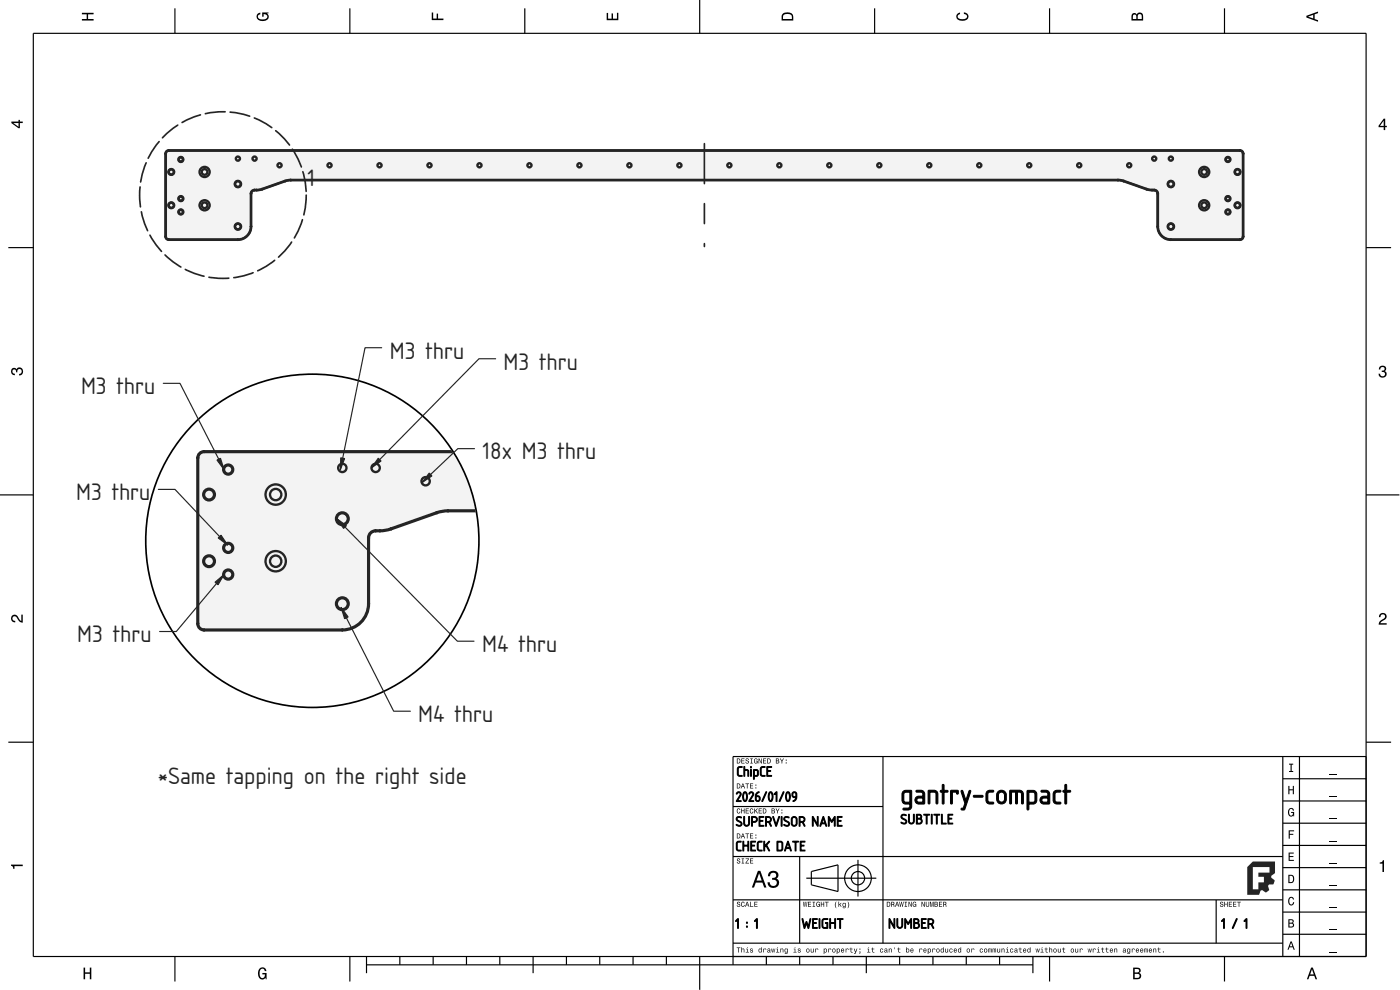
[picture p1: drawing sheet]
<svg xmlns="http://www.w3.org/2000/svg" width="420mm" height="297mm" viewBox="0 0 420 297" stroke-linecap="round" stroke-linejoin="round" font-family="sans-serif">
<defs><g id="words">
<g font-size="6.7" fill="#212529">
<text x="92.3" y="55.8">1</text>
<text x="117" y="107.6">M3 thru</text>
<text x="151.1" y="110.9">M3 thru</text>
<text x="24.3" y="118.3">M3 thru</text>
<text x="144.8" y="137.9">18x M3 thru</text>
<text x="22.8" y="150.1">M3 thru</text>
<text x="23.2" y="192.7">M3 thru</text>
<text x="144.7" y="195.6">M4 thru</text>
<text x="125.5" y="216.6">M4 thru</text>
<text x="47.4" y="235.4">*Same tapping on the right side</text>
</g>
</g></defs>
<g fill="none" stroke="#000" stroke-width=".35">
<path d="M10 10h400v277h-400zM52.5 2.5v7.5M105 2.5v7.5M157.5 2.5v7.5M210 0v10M262.5 2.5v7.5M315 2.5v7.5M367.5 2.5v7.5M2.5 74.3h7.5M410 74.3h7.5M0 148.5h10M410 148.5h10"/>
<path d="M2.5 222.7h7.5M265 227v56M385 233.7h25M385 227v60M390 227v60M410 222.7h7.5M410 227h-190v62.5M220 257h165M220 242h45M240 257v26M257.5 258v11M385 253.7h25"/>
<path d="M385 247h25M385 240.3h25M220 270h165M242 263.5h21M243.5 261.5l8-2v8l-8-2zM365 270v13M385 273.7h25M385 267h25M385 260.3h25M52.5 287v7.5M105 287v7.5M110 289.5h200"/>
<path d="M110 287v5M120 287v2.5M130 287v2.5M140 287v2.5M150 287v2.5M160 287v5M170 287v2.5M180 287v2.5M190 287v2.5M200 287v2.5M210 287v10M220 283h165"/>
<path d="M230 287v2.5M240 287v2.5M250 287v2.5M260 287v5M270 287v2.5M280 287v2.5M290 287v2.5M300 287v2.5M310 287v5M315 287v7.5M367.5 287v7.5M385 280.3h25"/>
<circle cx="257.5" cy="263.5" r="4"/>
<circle cx="257.5" cy="263.5" r="2"/>
</g>
<g fill="#000">
<path d="M24.6 3.8h3.5v.5h-1.7v1.4h1.7v.5h-3.5v-.5h1.4v-1.4h-1.4z" fill-rule="evenodd"/>
<path d="M77.3 4.2l.8-.4v.5l-.3 .1a.68 .68 0 0 0-.4 .6 .68 .68 0 0 0 .4 .6 1.68 1.68 0 0 0 2.4-.6 .92 .92 0 0 0-1.1-.8v.8h-.4v-1.3h1.9v.3l-.5 .1 .4 .4a1.19 1.19 0 0 1-.9 1.7 1.9 1.9 0 0 1-2.6-1.3z" fill-rule="evenodd"/>
<path d="M129.6 3.8h.4v1.8h1v-1.5h.5v1.5h1.6v.4h-3.5z" fill-rule="evenodd"/>
<path d="M182.1 3.9h.4v1.7h1v-1.6h.5v1.6h1.2v-1.8h.4v2.3h-3.5z" fill-rule="evenodd"/>
<path d="M235 4a2.19 2.19 0 0 0-.4 2.2h3.5v-1.2a1.92 1.92 0 0 0-3.1-1zM235.3 4.4l.4-.2a1.44 1.44 0 0 1 2 .8v.7h-2.7l.1-1z" fill-rule="evenodd"/>
<path d="M287.3 4.2l.8-.4v.4l-.3 .1a.66 .66 0 0 0-.4 .6 .66 .66 0 0 0 .4 .6l.4 .2a1.59 1.59 0 0 0 2-.7 .9 .9 0 0 0-.9-.8v-.5a1.24 1.24 0 0 1 1.3 1.1 1.24 1.24 0 0 1-1 1.4 1.93 1.93 0 0 1-2.6-1.2z" fill-rule="evenodd"/>
<path d="M339.8 4.2l-.2 2h3.5v-1.4a.98 .98 0 0 0-.8-1 .98 .98 0 0 0-1.1 .6 .84 .84 0 0 0-1.4-.2zM340.1 4.5l.4-.1 .4 .1 .1 1.2h-1zM341.6 4.4l.4-.2a.57 .57 0 0 1 .7 .7v.8h-1.3z" fill-rule="evenodd"/>
<path d="M392.1 4.7v.6l3.5 1.2v-.4l-1.1-.4v-1.4l1.1-.4v-.4zM392.6 5l1.5-.5v1z" fill-rule="evenodd"/>
<path d="M3.4 36.5v.4l2.1 1.6h.5v-1.6h.8v-.4h-.8v-.5h-.4v.5zM4 36.9h1.6v1.1z" fill-rule="evenodd"/>
<path d="M415.3 35.6l-1.6 2.1v.5h1.6v.8h.4v-.8h.5v-.4h-.5v-2.2zM415.3 36.2v1.6h-1.1z" fill-rule="evenodd"/>
<path d="M3.6 110.6a.86 .86 0 0 1 1.4 .2 1.12 1.12 0 0 1 1.5-.4 1.12 1.12 0 0 1 .3 1.6l-.5 .6-.6 .1v-.5a.72 .72 0 0 0 .9-.7 .72 .72 0 0 0-.8-.7 .72 .72 0 0 0-.6 .9h-.4a.62 .62 0 0 0-.4-.8 .62 .62 0 0 0-.8 .4 .62 .62 0 0 0 .5 .8h.4l-.1 .5a1.17 1.17 0 0 1-1-.7 1.17 1.17 0 0 1 .2-1.3z" fill-rule="evenodd"/>
<path d="M414.1 110a1.01 1.01 0 0 1 1.5-.2 1.01 1.01 0 0 1 0 1.5 1.12 1.12 0 0 1 .4 1.6 1.12 1.12 0 0 1-1.6 .3l-.6-.6-.1-.5h.5a.72 .72 0 0 0 .6 .9 .72 .72 0 0 0 .8-.8 .72 .72 0 0 0-.9-.6v-.4a.62 .62 0 0 0 .8-.4 .62 .62 0 0 0-.5-.8 .62 .62 0 0 0-.7 .5l-.1 .4h-.4z" fill-rule="evenodd"/>
<path d="M3.6 184.7a1.22 1.22 0 0 1 2 .8l.8 .8v-1.9h.4v2.4a2.76 2.76 0 0 1-2-1.8 .69 .69 0 0 0-1.1 .5 .69 .69 0 0 0 .9 .8v.4a1.18 1.18 0 0 1-1.2-.6 1.18 1.18 0 0 1 .2-1.4z" fill-rule="evenodd"/>
<path d="M414.2 184.2a1.18 1.18 0 0 1 1.9 .3 1.18 1.18 0 0 1-1 1.7l-.8 .8h1.9v.4h-2.4a2.76 2.76 0 0 1 1.8-2 .69 .69 0 0 0-.5-1.1 .69 .69 0 0 0-.8 .9h-.5z" fill-rule="evenodd"/>
<path d="M221.1 227.6v1.5h.5a.77 .77 0 0 0 .6-.8 .77 .77 0 0 0-.6-.7zM221.3 227.8a.58 .58 0 0 1 .7 .5 .58 .58 0 0 1-.7 .6zM222.5 227.6v1.5h.9v-.2h-.7v-.5h.7v-.2h-.7v-.4h.7v-.2zM223.9 227.7a.6 .6 0 0 0 0 .6 .6 .6 0 0 0 .7 .2 .33 .33 0 0 1-.4 .5 .33 .33 0 0 1-.3-.4h-.2a.54 .54 0 0 0 .6 .6 .54 .54 0 0 0 .5-.7 .54 .54 0 0 0-.8-.4 .28 .28 0 0 1 .2-.4 .28 .28 0 0 1 .3 .3h.2v-.2l-.3-.2zM225.2 227.6v.2h.2v1.1h-.2v.2h.7v-.2h-.3v-1.1h.3v-.2zM226.4 227.7a.72 .72 0 0 0-.2 1 .72 .72 0 0 0 1 .3l.2 .1v-.8h-.6v.1h.4l-.2 .5a.52 .52 0 0 1-.6-.6 .52 .52 0 0 1 .7-.4l.3 .1-.3-.4zM227.7 227.6v1.5h.1v-1.3l.6 1.3h.2v-1.5h-.1v1.2l-.6-1.2zM229 227.6v1.5h.9v-.2h-.7v-.5h.7v-.2h-.7v-.4h.7v-.2zM230.3 227.6v1.5h.5a.77 .77 0 0 0 .5-.8 .77 .77 0 0 0-.5-.7zM230.5 227.8a.58 .58 0 0 1 .6 .5 .58 .58 0 0 1-.6 .6zM232.9 227.6v1.5h.5a.42 .42 0 0 0 .5-.3 .42 .42 0 0 0-.3-.5l.2-.2-.1-.4zM233.1 227.8h.3a.23 .23 0 0 1 .2 .2 .23 .23 0 0 1-.3 .2h-.2zM233.1 228.4h.3a.26 .26 0 0 1 .3 .2 .26 .26 0 0 1-.3 .3h-.3zM234.1 227.6l.5 .9v.6h.2v-.6l.5-.9h-.3l-.3 .7-.4-.7zM235.8 228.7v.4h.3v-.4zM235.8 227.9v.3h.3v-.3z" fill-rule="evenodd"/>
<path d="M221.1 235.1v1.5h.5a.77 .77 0 0 0 .6-.8 .77 .77 0 0 0-.6-.7zM221.3 235.3a.58 .58 0 0 1 .7 .5 .58 .58 0 0 1-.7 .6zM222.8 235.1l-.5 1.5h.2l.1-.5h.6l.2 .5h.2l-.5-1.5zM222.9 235.3l.3 .6h-.5zM223.7 235.1v.2h.4v1.3h.2v-1.3h.5v-.2zM225.1 235.1v1.5h.9v-.2h-.7v-.5h.7v-.2h-.7v-.4h.7v-.2zM226.7 236.2v.4h.3v-.4zM226.7 235.4v.3h.3v-.3z" fill-rule="evenodd"/>
<path d="M386.6 235.8h.4v1h1v-1h.3v2.5h-.3v-1.2h-1v1.2h-.4z" fill-rule="evenodd"/>
<path d="M386.9 229.1h1.2v.3h-.5v1.9h.5v.3h-1.2v-.3h.4v-1.9h-.4z" fill-rule="evenodd"/>
<path d="M3.3 259.4h3.5v.5h-2.5v.8h-.3a.77 .77 0 0 0-.7-.9z" fill-rule="evenodd"/>
<path d="M221.3 257.7a.6 .6 0 0 0 0 .6 .6 .6 0 0 0 .7 .3 .33 .33 0 0 1-.4 .4 .33 .33 0 0 1-.3-.4h-.2a.54 .54 0 0 0 .6 .6 .54 .54 0 0 0 .5-.7 .54 .54 0 0 0-.8-.4 .28 .28 0 0 1 .2-.4 .28 .28 0 0 1 .3 .3h.2v-.2l-.3-.2zM222.6 257.6v.2h.2v1.1h-.2v.2h.7v-.2h-.3v-1.1h.3v-.2zM223.8 257.6v.2h.8l-.9 1.3h1.1v-.2h-.9l.9-1.3zM225.1 257.6v1.5h.9v-.2h-.7v-.5h.7v-.2h-.7v-.4h.7v-.2z" fill-rule="evenodd"/>
<path d="M221.1 250.1v1.5h.5a.77 .77 0 0 0 .6-.8 .77 .77 0 0 0-.6-.7zM221.3 250.3a.58 .58 0 0 1 .7 .5 .58 .58 0 0 1-.7 .6zM222.8 250.1l-.5 1.5h.2l.1-.5h.6l.2 .5h.2l-.5-1.5zM222.9 250.3l.3 .6h-.5zM223.7 250.1v.2h.4v1.3h.2v-1.3h.5v-.2zM225.1 250.1v1.5h.9v-.2h-.7v-.5h.7v-.2h-.7v-.4h.7v-.2zM226.7 251.2v.4h.3v-.4zM226.7 250.4v.3h.3v-.3z" fill-rule="evenodd"/>
<path d="M221.3 242.7a.72 .72 0 0 0-.2 1 .72 .72 0 0 0 .9 .3l.2-.5-.4 .4a.56 .56 0 0 1-.5-.6 .56 .56 0 0 1 .6-.5l.3 .2-.4-.4zM222.4 242.6v1.5h.2v-.7h.6v.7h.2v-1.5h-.2v.6h-.6v-.6zM223.8 242.6v1.5h.9v-.2h-.7v-.5h.7v-.2h-.7v-.4h.7v-.2zM225.2 242.7a.72 .72 0 0 0-.2 1 .72 .72 0 0 0 .9 .3l.2-.5-.4 .4a.56 .56 0 0 1-.5-.6 .56 .56 0 0 1 .6-.5l.3 .2-.4-.4zM226.4 242.6v1.5h.2l.2-.8 .5 .8h.2l-.6-.9 .6-.6h-.3l-.6 .7v-.7zM227.7 242.6v1.5h.9v-.2h-.7v-.5h.7v-.2h-.7v-.4h.7v-.2zM228.9 242.6v1.5h.5a.77 .77 0 0 0 .6-.8 .77 .77 0 0 0-.6-.7zM229.1 242.7a.58 .58 0 0 1 .7 .6 .58 .58 0 0 1-.7 .6zM231.6 242.6v1.5h.5a.42 .42 0 0 0 .5-.3 .42 .42 0 0 0-.3-.5l.2-.3-.1-.3zM231.7 242.7h.4a.23 .23 0 0 1 .2 .3 .23 .23 0 0 1-.3 .2h-.3zM231.7 243.4h.4a.26 .26 0 0 1 .3 .2 .26 .26 0 0 1-.3 .3h-.4zM232.7 242.6l.6 .9v.6h.2v-.6l.5-.9h-.3l-.3 .7-.4-.7zM234.5 243.7v.4h.3v-.4zM234.5 242.9v.3h.3v-.3z" fill-rule="evenodd"/>
<path d="M386.7 255.8h1.6v.3h-1.2v.8h1.1v.3h-1.1v.8h1.2v.3h-1.6z" fill-rule="evenodd"/>
<path d="M386.7 249.1h1.7v.3h-1.3v.8h1v.3h-1v1.1h-.4z" fill-rule="evenodd"/>
<path d="M386.8 242.8a.85 .85 0 0 1 .9-.4 .85 .85 0 0 1 .7 .8h-.4l-.3-.5a1.04 1.04 0 0 0-.9 .9 1.04 1.04 0 0 0 .7 1.1l.4-.2 .1-.6h-.5v-.3h.9v1.4l-.3-.4-.4 .4a1.2 1.2 0 0 1-1.1-1.8z" fill-rule="evenodd"/>
<path d="M221.3 270.7a.6 .6 0 0 0 0 .6 .6 .6 0 0 0 .7 .3 .33 .33 0 0 1-.4 .4 .33 .33 0 0 1-.3-.4h-.2a.54 .54 0 0 0 .6 .6 .54 .54 0 0 0 .5-.7 .54 .54 0 0 0-.8-.4 .28 .28 0 0 1 .2-.4 .28 .28 0 0 1 .3 .3h.2v-.2l-.3-.2zM222.6 270.7a.72 .72 0 0 0-.2 1 .72 .72 0 0 0 .9 .3l.2-.5-.4 .4a.56 .56 0 0 1-.5-.6 .56 .56 0 0 1 .6-.5l.3 .2-.4-.4zM224.1 270.6l-.5 1.5h.2l.1-.5h.6l.2 .5h.2l-.5-1.5zM224.2 270.8l.3 .7h-.5zM225.1 270.6v1.5h1v-.2h-.8v-1.3zM226.4 270.6v1.5h.9v-.2h-.7v-.5h.7v-.2h-.7v-.4h.7v-.2z" fill-rule="evenodd"/>
<path d="M227.5 261.3l-1.9 5h.7l.5-1.5h2l.5 1.5h.7l-1.8-5zM227.8 262l.8 2.2h-1.5zM230.9 261.7l-.4 1.2h.6a.88 .88 0 0 1 .5-1.1 .88 .88 0 0 1 1.1 .4 .88 .88 0 0 1-.3 1.2h-.7v.6a1.03 1.03 0 0 1 1.4 .6 1.03 1.03 0 0 1-.7 1.3 1.03 1.03 0 0 1-1.3-.7l-.1-.5h-.7a1.68 1.68 0 0 0 2.2 1.7 1.68 1.68 0 0 0 .9-2.6l-.4-.2a1.29 1.29 0 0 0 .5-1.6 1.29 1.29 0 0 0-1.5-.7z" fill-rule="evenodd"/>
<path d="M241 270.6l.2 1.5h.2l.2-1.3 .3 1.3h.1l.3-1.5h-.2l-.2 1.2-.2-1.2h-.2l-.2 1.2-.2-1.2zM242.5 270.6v1.5h.9v-.2h-.7v-.5h.7v-.2h-.7v-.4h.7v-.2zM243.9 270.6v.2h.2v1.1h-.2v.2h.7v-.2h-.3v-1.1h.3v-.2zM245.1 270.7a.72 .72 0 0 0-.2 1 .72 .72 0 0 0 1 .3l.2 .1v-.8h-.6v.1h.4l-.2 .5a.52 .52 0 0 1-.6-.6 .52 .52 0 0 1 .7-.4l.3 .1-.3-.4zM246.3 270.6v1.5h.2v-.7h.6v.7h.2v-1.5h-.2v.6h-.6v-.6zM247.6 270.6v.2h.4v1.3h.2v-1.3h.5v-.2zM250.9 270.5a1.35 1.35 0 0 0 .1 2 1.84 1.84 0 0 1 0-2zM251.6 270.5v1.6h.2l.2-.6 .4 .6h.2l-.5-.8 .5-.4-.8 .5v-.9zM253 271a.55 .55 0 0 0-.2 .8 .55 .55 0 0 0 .8 .1 .41 .41 0 0 1-.2 .4 .41 .41 0 0 1-.5-.1 .47 .47 0 0 0 .5 .3 .47 .47 0 0 0 .4-.5v-1.1l-.2 .2-.3-.2zM253.1 271.2l.1-.1a.39 .39 0 0 1 .4 .4 .39 .39 0 0 1-.5 .3zM254.4 270.5a1.85 1.85 0 0 1 0 2 1.22 1.22 0 0 0 0-2z" fill-rule="evenodd"/>
<path d="M266.1 270.6v1.5h.5a.77 .77 0 0 0 .6-.8 .77 .77 0 0 0-.6-.7zM266.3 270.8a.58 .58 0 0 1 .7 .5 .58 .58 0 0 1-.7 .6zM267.5 270.6v1.5h.2v-.7a.45 .45 0 0 1 .5 .2 .45 .45 0 0 1 0 .5l.3-.1-.3-.7a.42 .42 0 0 0 .2-.4 .42 .42 0 0 0-.4-.3zM267.7 270.8h.2a.26 .26 0 0 1 .3 .2 .26 .26 0 0 1-.3 .3h-.2zM269.1 270.6l-.5 1.5h.2l.1-.5h.6l.2 .5h.2l-.5-1.5zM269.2 270.8l.3 .6h-.5zM269.9 270.6l.2 1.5h.2l.2-1.3 .3 1.3h.1l.3-1.5h-.2l-.1 1.2-.3-1.2h-.1l-.3 1.2-.1-1.2zM271.5 270.6v.2h.2v1.1h-.2v.2h.7v-.2h-.3v-1.1h.3v-.2zM272.7 270.6v1.5h.1v-1.3l.6 1.3h.2v-1.5h-.1v1.2l-.6-1.2zM274 270.7a.72 .72 0 0 0-.2 1 .72 .72 0 0 0 1 .3l.2 .1v-.8h-.6v.1h.4l-.2 .5a.52 .52 0 0 1-.6-.6 .52 .52 0 0 1 .7-.4l.3 .1-.3-.4zM276.6 270.6v1.5h.1v-1.3l.6 1.3h.2v-1.5h-.1v1.2l-.6-1.2zM277.8 270.6v.9a.52 .52 0 0 0 .6 .6 .52 .52 0 0 0 .5-.6v-.9h-.2v.9a.33 .33 0 0 1-.3 .4 .33 .33 0 0 1-.4-.4v-.9zM279.1 270.6v1.5h.2v-1.4l.3 1.4h.1l.3-1.4v1.4h.2v-1.5h-.3l-.2 1.3-.3-1.3zM280.5 270.6v1.5h.5a.42 .42 0 0 0 .5-.3 .42 .42 0 0 0-.3-.5l.2-.2-.1-.4zM280.7 270.8h.3a.23 .23 0 0 1 .2 .2 .23 .23 0 0 1-.3 .2h-.2zM280.7 271.4h.3a.26 .26 0 0 1 .3 .2 .26 .26 0 0 1-.3 .3h-.3zM281.8 270.6v1.5h1v-.2h-.8v-.5h.7v-.2h-.7v-.4h.7v-.2zM283.1 270.6v1.5h.2v-.7a.45 .45 0 0 1 .5 .2 .45 .45 0 0 1 .1 .5l.2-.1-.3-.7a.42 .42 0 0 0 .2-.4 .42 .42 0 0 0-.4-.3zM283.3 270.8h.2a.26 .26 0 0 1 .3 .2 .26 .26 0 0 1-.3 .3h-.2z" fill-rule="evenodd"/>
<path d="M366.3 270.7a.6 .6 0 0 0 0 .6 .6 .6 0 0 0 .7 .3 .33 .33 0 0 1-.4 .4 .33 .33 0 0 1-.3-.4h-.2a.54 .54 0 0 0 .6 .6 .54 .54 0 0 0 .5-.7 .54 .54 0 0 0-.8-.4 .28 .28 0 0 1 .2-.4 .28 .28 0 0 1 .3 .3h.2v-.2l-.3-.2zM367.4 270.6v1.5h.2v-.7h.6v.7h.2v-1.5h-.2v.6h-.6v-.6zM368.8 270.6v1.5h.9v-.2h-.7v-.5h.7v-.2h-.7v-.4h.7v-.2zM370.1 270.6v1.5h.9v-.2h-.7v-.5h.7v-.2h-.7v-.4h.7v-.2zM371.3 270.6v.2h.4v1.3h.2v-1.3h.5v-.2z" fill-rule="evenodd"/>
<path d="M386.7 262.5v2.5h.8a1.28 1.28 0 0 0 1-1.3 1.28 1.28 0 0 0-1-1.2zM387 262.8a.96 .96 0 0 1 1.1 .9 .96 .96 0 0 1-1.1 1z" fill-rule="evenodd"/>
<path d="M386.7 275.8v2.5h.9a.7 .7 0 0 0 .8-.5 .7 .7 0 0 0-.5-.8l.4-.6a.62 .62 0 0 0-.8-.6zM387 276.1h.5a.38 .38 0 0 1 .4 .4 .38 .38 0 0 1-.4 .3h-.5zM387 277.1h.5a.44 .44 0 0 1 .5 .5 .44 .44 0 0 1-.4 .4h-.6z" fill-rule="evenodd"/>
<path d="M386.8 269.4a.85 .85 0 0 1 1-.3 .85 .85 0 0 1 .6 .8h-.4l-.3-.5a1.05 1.05 0 0 0-.8 .9 1.05 1.05 0 0 0 .6 1.1l.4-.2 .2-.5h.3a.89 .89 0 0 1-.7 1 .89 .89 0 0 1-1-.8z" fill-rule="evenodd"/>
<path d="M414.1 258.8a.77 .77 0 0 0 .9-.7h.4v3.5h-.5v-2.5h-.8z" fill-rule="evenodd"/>
<path d="M25.1 290.3h.4v1.4h1.5v-1.4h.4v3.5h-.4v-1.6h-1.5v1.6h-.4z" fill-rule="evenodd"/>
<path d="M77.8 290.7a1.19 1.19 0 0 1 1.3-.4 1.19 1.19 0 0 1 .9 1.1h-.5l-.1-.3a.68 .68 0 0 0-.6-.5 .68 .68 0 0 0-.7 .4 1.68 1.68 0 0 0 .6 2.5 .92 .92 0 0 0 .8-1.1h-.8v-.5h1.3v1.9h-.2l-.1-.5-.4 .5a1.19 1.19 0 0 1-1.8-1v-1.5z" fill-rule="evenodd"/>
<path d="M221.1 284.3v.2h.4v1.3h.2v-1.3h.5v-.2zM222.5 284.2v1.6h.2v-.8l.3-.3 .2 .2v.9h.2v-.8a.38 .38 0 0 0-.3-.4 .38 .38 0 0 0-.4 .2v-.6zM223.9 284.7l.3 .1v.8l-.4 .2h1l-.4-.2v-.9zM224.2 284.2l.2 .2zM225.2 284.7v.4l.6 .3a.26 .26 0 0 1-.2 .3 .26 .26 0 0 1-.3-.3h-.2a.42 .42 0 0 0 .6 .4 .42 .42 0 0 0 .1-.7l-.5-.2 .2-.2 .5 .2-.1-.2zM227.8 284.7a.54 .54 0 0 0-.2 .8 .54 .54 0 0 0 .8 .1l.2 .2v-1.6h-.2v.6l-.3-.2zM227.9 284.9l.1-.1a.39 .39 0 0 1 .4 .4 .39 .39 0 0 1-.5 .3zM229.1 284.6v1.2h.2v-1l.7 .2a.38 .38 0 0 0-.3-.4 .38 .38 0 0 0-.5 .2zM230.4 284.7l-.1 .3 .5-.2 .1 .3a.42 .42 0 0 0-.6 .1 .42 .42 0 0 0 .3 .6l.7-.2-.2-.9zM230.5 285.4a.25 .25 0 0 1 .5 0 .25 .25 0 0 1-.5 0zM231.4 284.6l.3 1.2h.2l.2-1 .1 1h.2l.3-1.2h-.2l-.2 1-.2-1h-.1l-.2 1-.2-1zM233 284.7l.3 .1v.8l-.4 .2h1l-.4-.2v-.9zM233.3 284.2l.2 .2zM234.2 284.6v1.2h.2v-.8l.3-.3 .2 .2v.9h.2v-.8a.38 .38 0 0 0-.3-.4 .38 .38 0 0 0-.4 .2zM235.6 284.7a.55 .55 0 0 0-.2 .8 .55 .55 0 0 0 .8 .1 .41 .41 0 0 1-.2 .5 .41 .41 0 0 1-.5-.2 .47 .47 0 0 0 .5 .3 .47 .47 0 0 0 .4-.5v-1.1l-.2 .2-.3-.2zM235.7 284.9l.1-.1a.39 .39 0 0 1 .4 .4 .39 .39 0 0 1-.5 .3zM238.2 284.7l.3 .1v.8l-.4 .2h1l-.4-.2v-.9zM238.5 284.2l.2 .2zM239.5 284.7v.4l.6 .3a.26 .26 0 0 1-.2 .3 .26 .26 0 0 1-.3-.3h-.2a.42 .42 0 0 0 .6 .4 .42 .42 0 0 0 .1-.7l-.5-.2 .3-.2 .4 .2-.1-.2zM242 285.2a.57 .57 0 0 0 1.1 0 .57 .57 0 0 0-1.1 0zM242.2 284.9l.1-.1a.4 .4 0 0 1 .5 .4 .4 .4 0 0 1-.6 .3zM243.3 284.6v.8a.38 .38 0 0 0 .3 .4 .38 .38 0 0 0 .4-.2l.2 .2v-1.2h-.2v.8l-.3 .2-.2-.1v-.9zM244.7 284.6v1.2h.2l.1-1 .6 .2a.38 .38 0 0 0-.3-.4 .38 .38 0 0 0-.4 .2zM247.2 284.6v1.6h.2l.1-.5a.53 .53 0 0 0 .7-.5 .53 .53 0 0 0-.8-.4zM247.5 284.9l.1-.1a.39 .39 0 0 1 .4 .4 .39 .39 0 0 1-.5 .3zM248.6 284.6v1.2h.2l.1-1 .6 .2a.38 .38 0 0 0-.3-.4 .38 .38 0 0 0-.4 .2zM249.8 285.2a.57 .57 0 0 0 1.1 0 .57 .57 0 0 0-1.1 0zM250 284.9l.1-.1a.4 .4 0 0 1 .5 .4 .4 .4 0 0 1-.6 .3zM251.1 284.6v1.6h.2l.1-.5a.53 .53 0 0 0 .7-.5 .53 .53 0 0 0-.8-.4zM251.4 284.9l.1-.1a.39 .39 0 0 1 .4 .4 .39 .39 0 0 1-.5 .3zM252.5 284.7a.57 .57 0 0 0-.1 .9 .57 .57 0 0 0 .9 0v-.2l-.5 .2-.2-.3h.7l-.1-.6-.3-.1zM252.7 284.8h.3l.2 .3h-.6zM253.8 284.6v1.2h.2l.1-1 .6 .2a.38 .38 0 0 0-.3-.4 .38 .38 0 0 0-.4 .2zM255.3 284.3v.4l-.4 .1h.4l.1 .9 .5 .1-.4-.4v-.6h.4v-.1h-.4v-.4zM256.2 284.6l.5 1.2-.4 .4h.3l.7-1.6h-.2l-.3 1-.4-1zM257.9 284.6v.3h.3v-.3zM257.9 285.5l.2 .3-.2 .4 .3-.4v-.3zM260.3 284.7l.3 .1v.8l-.4 .2h1l-.4-.2v-.9zM260.6 284.2l.2 .2zM261.8 284.3v.4l-.3 .1h.3l.1 .9 .5 .1-.4-.4v-.6h.4v-.1h-.4v-.4zM264.2 284.7a.57 .57 0 0 0 0 .9 .57 .57 0 0 0 .8 0l-.1-.2a.32 .32 0 0 1-.5 0 .32 .32 0 0 1 0-.4 .32 .32 0 0 1 .5 0h.2l-.3-.4zM265.6 284.7l-.2 .3 .6-.2 .1 .3a.42 .42 0 0 0-.7 .1 .42 .42 0 0 0 .3 .6l.7-.2-.2-.9zM265.6 285.4a.25 .25 0 0 1 .5 0 .25 .25 0 0 1-.5 0zM266.7 284.6v1.2h.2v-.8l.3-.3 .2 .2v.9h.2v-.8a.38 .38 0 0 0-.2-.4 .38 .38 0 0 0-.5 .2zM268.4 284.2l.2 .6zM269.6 284.3v.4l-.3 .1h.3l.1 .9 .5 .1-.4-.4v-.6h.4v-.1h-.4v-.4zM271.9 284.2v1.6l.2-.2a.5 .5 0 0 0 .8-.4 .5 .5 0 0 0-.8-.4v-.6zM272.2 284.9l.1-.1a.39 .39 0 0 1 .4 .4 .39 .39 0 0 1-.5 .3zM273.3 284.7a.57 .57 0 0 0-.1 .9 .57 .57 0 0 0 .9 0v-.2l-.5 .2-.2-.3h.8l-.2-.6-.3-.1zM273.5 284.8h.3l.2 .3h-.6zM275.9 284.6v1.2h.2l.1-1 .6 .2a.38 .38 0 0 0-.3-.4 .38 .38 0 0 0-.4 .2zM277.2 284.7a.57 .57 0 0 0 0 .9 .57 .57 0 0 0 .8 0l.1-.2-.6 .2-.2-.3h.8l-.2-.6-.3-.1zM277.4 284.8h.3l.2 .3h-.6zM278.4 284.6v1.6h.2l.1-.5a.53 .53 0 0 0 .8-.5 .53 .53 0 0 0-.9-.4zM278.7 284.9l.1-.1a.39 .39 0 0 1 .4 .4 .39 .39 0 0 1-.5 .3zM279.8 284.6v1.2h.2l.1-1 .6 .2a.38 .38 0 0 0-.3-.4 .38 .38 0 0 0-.4 .2zM281 285.2a.57 .57 0 0 0 1.1 0 .57 .57 0 0 0-1.1 0zM281.3 284.9l.1-.1a.4 .4 0 0 1 .4 .4 .4 .4 0 0 1-.5 .3zM282.4 284.7a.54 .54 0 0 0-.1 .8 .54 .54 0 0 0 .8 .1l.1 .2v-1.6h-.1v.6l-.4-.2zM282.6 284.9v-.1a.39 .39 0 0 1 .5 .4 .39 .39 0 0 1-.5 .3zM283.6 284.6v.8a.38 .38 0 0 0 .3 .4 .38 .38 0 0 0 .5-.2l.1 .2v-1.2h-.1l-.1 .8-.3 .2-.2-.1v-.9zM285 284.7a.57 .57 0 0 0 0 .9 .57 .57 0 0 0 .8 0l-.1-.2a.32 .32 0 0 1-.5 0 .32 .32 0 0 1 0-.4 .32 .32 0 0 1 .5 0h.2l-.3-.4zM286.3 284.7a.57 .57 0 0 0 0 .9 .57 .57 0 0 0 .8 0l.1-.2-.6 .2-.2-.3h.8l-.2-.6-.3-.1zM286.5 284.8h.3l.2 .3h-.6zM287.6 284.7a.54 .54 0 0 0-.1 .8 .54 .54 0 0 0 .8 .1l.2 .2v-1.6h-.2v.6l-.4-.2zM287.8 284.9v-.1a.39 .39 0 0 1 .5 .4 .39 .39 0 0 1-.5 .3zM290.1 285.2a.57 .57 0 0 0 1.1 0 .57 .57 0 0 0-1.1 0zM290.4 284.9l.1-.1a.4 .4 0 0 1 .4 .4 .4 .4 0 0 1-.5 .3zM291.5 284.6v1.2h.2l.1-1 .6 .2a.38 .38 0 0 0-.3-.4 .38 .38 0 0 0-.4 .2zM294.2 284.7a.57 .57 0 0 0-.1 .9 .57 .57 0 0 0 .8 0l-.1-.2a.32 .32 0 0 1-.5 0 .32 .32 0 0 1 0-.4 .32 .32 0 0 1 .5 0h.2l-.3-.4zM295.3 285.2a.57 .57 0 0 0 1.1 0 .57 .57 0 0 0-1.1 0zM295.6 284.9l.1-.1a.4 .4 0 0 1 .4 .4 .4 .4 0 0 1-.5 .3zM296.6 284.6v1.2h.2l.1-1.1 .1 1.1h.2l.2-1.1 .1 1.1h.1l-.1-1.2zM297.9 284.6v1.2h.2l.1-1.1 .1 1.1h.2l.2-1.1 .1 1.1h.1l-.1-1.2zM299.3 284.6v.8a.38 .38 0 0 0 .2 .4 .38 .38 0 0 0 .5-.2l.2 .2v-1.2h-.2l-.1 .8-.2 .2-.2-.1-.1-.9zM300.6 284.6v1.2h.2v-.8l.3-.3 .2 .2v.9h.2v-.8a.38 .38 0 0 0-.3-.4 .38 .38 0 0 0-.5 .2zM302 284.7l.3 .1v.8l-.4 .2h.9l-.4-.2v-.9zM302.3 284.2l.2 .2zM303.3 284.7a.57 .57 0 0 0-.1 .9 .57 .57 0 0 0 .9 0l-.2-.2a.32 .32 0 0 1-.5 0 .32 .32 0 0 1 0-.4 .32 .32 0 0 1 .5 0h.2l-.3-.4zM304.6 284.7l-.1 .3 .2-.2a.23 .23 0 0 1 .3-.1 .23 .23 0 0 1 .1 .4 .42 .42 0 0 0-.6 .1 .42 .42 0 0 0 .3 .6l.6-.2-.2-.9zM304.6 285.4a.25 .25 0 0 1 .5 0 .25 .25 0 0 1-.5 0zM306 284.3v.4l-.3 .1h.3l.1 .9 .5 .1-.4-.4v-.6h.4v-.1h-.4v-.4zM307.2 284.7a.57 .57 0 0 0-.1 .9 .57 .57 0 0 0 .8 0l.1-.2-.6 .2-.2-.3h.8l-.1-.6-.4-.1zM307.3 284.8h.3l.2 .3h-.6zM308.4 284.7a.54 .54 0 0 0-.1 .8 .54 .54 0 0 0 .8 .1l.2 .2v-1.6h-.2v.6l-.4-.2zM308.6 284.9l.1-.1a.39 .39 0 0 1 .4 .4 .39 .39 0 0 1-.5 .3zM310.8 284.6l.3 1.2h.1l.2-1 .2 1h.2l.3-1.2h-.2l-.2 1-.2-1h-.2l-.1 1-.2-1zM312.4 284.7l.3 .1v.8l-.4 .2h.9l-.3-.2v-.9zM312.7 284.2l.2 .2zM313.8 284.3v.4l-.3 .1h.3l.1 .9 .6 .1-.5-.4v-.6h.5v-.1h-.5v-.4zM314.9 284.2v1.6h.2v-.8l.3-.3 .2 .2v.9h.2v-.8a.38 .38 0 0 0-.3-.4 .38 .38 0 0 0-.4 .2v-.6zM316.1 285.2a.6 .6 0 0 0 1.2 0 .6 .6 0 0 0-1.2 0zM316.4 284.9l.1-.1a.4 .4 0 0 1 .4 .4 .4 .4 0 0 1-.5 .3zM317.5 284.6v.8a.38 .38 0 0 0 .2 .4 .38 .38 0 0 0 .5-.2l.2 .2v-1.2h-.2v.8l-.3 .2-.2-.1v-.9zM319 284.3v.4l-.3 .1h.3l.1 .9 .6 .1-.5-.4v-.6h.5v-.1h-.5v-.4zM321.3 285.2a.6 .6 0 0 0 1.2 0 .6 .6 0 0 0-1.2 0zM321.6 284.9l.1-.1a.4 .4 0 0 1 .4 .4 .4 .4 0 0 1-.5 .3zM322.7 284.6v.8a.38 .38 0 0 0 .2 .4 .38 .38 0 0 0 .5-.2l.2 .2v-1.2h-.2v.8l-.3 .2-.2-.1v-.9zM324.1 284.6v1.2h.1l.1-1 .7 .2a.38 .38 0 0 0-.3-.4 .38 .38 0 0 0-.5 .2zM326.4 284.6l.3 1.2h.2l.1-1 .2 1h.2l.3-1.2h-.2l-.2 1-.2-1h-.2l-.1 1-.2-1zM328 284.6v1.2h.1l.1-1 .7 .2a.38 .38 0 0 0-.3-.4 .38 .38 0 0 0-.5 .2zM329.3 284.7l.3 .1v.8l-.4 .2h1l-.4-.2v-.9zM329.6 284.2l.2 .2zM330.7 284.3v.4l-.3 .1h.3l.1 .9 .6 .1-.5-.4v-.6h.5v-.1h-.5v-.4zM332 284.3v.4l-.3 .1h.3l.1 .9 .6 .1-.5-.4v-.6h.5v-.1h-.5v-.4zM333.2 284.7a.57 .57 0 0 0-.1 .9 .57 .57 0 0 0 .8 0l.1-.2-.6 .2-.1-.3h.7l-.1-.6-.4-.1zM333.3 284.8h.4l.1 .3h-.5zM334.4 284.6v1.2h.2v-.8l.3-.3 .2 .2v.9h.2v-.8a.38 .38 0 0 0-.3-.4 .38 .38 0 0 0-.4 .2zM337.1 284.7l-.1 .3 .2-.2a.23 .23 0 0 1 .4-.1 .23 .23 0 0 1 0 .4 .42 .42 0 0 0-.6 .1 .42 .42 0 0 0 .3 .6l.7-.2-.3-.9zM337.2 285.4a.25 .25 0 0 1 .5 0 .25 .25 0 0 1-.5 0zM338.3 284.7a.55 .55 0 0 0-.1 .8 .55 .55 0 0 0 .8 .1 .41 .41 0 0 1-.2 .5 .41 .41 0 0 1-.5-.2 .47 .47 0 0 0 .5 .3 .47 .47 0 0 0 .4-.5v-1.1l-.2 .2-.3-.2zM338.5 284.9l.1-.1a.39 .39 0 0 1 .4 .4 .39 .39 0 0 1-.5 .3zM339.7 284.6v1.2h.2v-1l.7 .2a.38 .38 0 0 0-.3-.4 .38 .38 0 0 0-.5 .2zM341 284.7a.57 .57 0 0 0-.1 .9 .57 .57 0 0 0 .8 0l.1-.2-.6 .2-.1-.3h.7l-.1-.6-.4-.1zM341.1 284.8h.4l.1 .3h-.5zM342.3 284.7a.57 .57 0 0 0-.1 .9 .57 .57 0 0 0 .8 0l.1-.2-.6 .2-.1-.3h.7l-.1-.6-.4-.1zM342.4 284.8h.4l.1 .3h-.5zM343.4 284.6v1.2h.2l.2-1.1 .1 1.1h.1l.2-1.1 .1 1.1h.2l-.1-1.2zM344.9 284.7a.57 .57 0 0 0-.1 .9 .57 .57 0 0 0 .8 0l.1-.2-.6 .2-.1-.3h.7l-.1-.6-.4-.1zM345 284.8h.4l.1 .3h-.5zM346.1 284.6v1.2h.2v-.8l.3-.3 .2 .2v.9h.2v-.8a.38 .38 0 0 0-.3-.4 .38 .38 0 0 0-.4 .2zM347.7 284.3v.4l-.4 .1h.4v.9l.6 .1-.5-.4v-.6h.5v-.1h-.5v-.4zM349 285.5v.3h.3v-.3z" fill-rule="evenodd"/>
<path d="M340.1 290.3v3.5h1.3a.98 .98 0 0 0 1.1-.7 .98 .98 0 0 0-.6-1.2 .86 .86 0 0 0 .4-1 .86 .86 0 0 0-1-.6zM340.5 290.7h.8a.53 .53 0 0 1 .6 .6 .53 .53 0 0 1-.7 .5h-.7zM340.5 292.2h.8a.61 .61 0 0 1 .7 .6 .61 .61 0 0 1-.7 .6h-.8z" fill-rule="evenodd"/>
<path d="M387.3 282.5l-.9 2.5h.3l.3-.8h1l.2 .8h.4l-.9-2.5zM387.5 282.8l.4 1.1h-.8z" fill-rule="evenodd"/>
<path d="M393.5 290.3l-1.3 3.5h.5l.3-1h1.4l.4 1h.5l-1.3-3.5zM393.7 290.8l.6 1.6h-1.1z" fill-rule="evenodd"/>
</g>
<path d="M398.9 239h2.2M398.9 232.4h2.2M398.9 259h2.2M398.9 252.4h2.2M398.9 245.7h2.2M398.9 279h2.2M398.9 272.4h2.2M398.9 265.7h2.2M398.9 285.7h2.2" fill="none" stroke="#000" stroke-width=".3"/>
<path d="M374.3 260.2v8.3h3.4l.7-1.3 .4-.1 1.1 .7 .9-.6-.2-1.5 .3-.3 1.2-.1 .4-1-.1-.3-.9-.7v-.3l1.1-1 .1-3.5h-6.7zM376 260.2h5v1.6h-3.3v1.3h1.6v1.6h-1.6v2.1h-1.7z" fill-rule="evenodd" fill="#212529"/>
<g fill="#000" stroke="#000" stroke-width=".3">
<path d="M221.2 237.8a.74 .74 0 0 1 1-.1 .74 .74 0 0 1 .1 1l-.9 1.5h.9l.1 .3h-1.4l1.1-1.9a.51 .51 0 0 0-.3-.8 .51 .51 0 0 0-.7 .5l-.1-.2zM223.5 237.9l-.4 1.1a.98 .98 0 0 0 .6 1.2l.3-1.2a.95 .95 0 0 0-.5-1.1zM223.3 237.7a.77 .77 0 0 1 .8 .1 .77 .77 0 0 1 .2 .9v.3a1.17 1.17 0 0 1-.9 1.5l-.3-.5-.2-.8zM224.9 237.8a.74 .74 0 0 1 1-.1 .74 .74 0 0 1 .2 1l-1 1.5h1l.1 .3h-1.4l1-1.9a.51 .51 0 0 0-.2-.8 .51 .51 0 0 0-.7 .5l-.2-.2zM227 238l.6-.4 .2 .2a.9 .9 0 0 0-.7 .9 .85 .85 0 0 1 1.1 .4 .85 .85 0 0 1-.4 1.2 .85 .85 0 0 1-1.1-.3v-.2a2.08 2.08 0 0 1 .3-1.8zM227 239v.8a.45 .45 0 0 0 .4 .4 .45 .45 0 0 0 .5-.4l-.2-.6zM229.9 237.6l.2 .2-1.2 2.6-.2 .1zM231.2 237.9l-.4 1.1a.98 .98 0 0 0 .6 1.2l.3-1.2a.95 .95 0 0 0-.5-1.1zM231 237.7a.77 .77 0 0 1 .8 .1 .77 .77 0 0 1 .2 .9v.3a1.17 1.17 0 0 1-.9 1.5l-.4-.5-.2-.8zM232.9 237.6l.3 .1-.1 2.8-.2-2.5-.4 .4-.2-.1zM235.1 237.6l.2 .2-1.2 2.6-.2 .1zM236.4 237.9l-.4 1.1a.98 .98 0 0 0 .6 1.2l.3-1.2a.95 .95 0 0 0-.5-1.1zM236.2 237.7a.77 .77 0 0 1 .8 .1 .77 .77 0 0 1 .2 .9v.3a1.17 1.17 0 0 1-.9 1.5l-.4-.5-.2-.8zM237.8 237.8a.79 .79 0 0 1 1-.1 .79 .79 0 0 1 .3 1 1.39 1.39 0 0 1-1.1 1.8l.8-1.2a.93 .93 0 0 1-1-.3 .93 .93 0 0 1 0-1.2zM238.1 238a.63 .63 0 0 0-.1 .8 .63 .63 0 0 0 .8 .1l-.1-.9z"/>
<path d="M221.5 230.2l1.2-.2v.2l-.9 .1-.2 .3v1.6l.2 .4 .8 .1 .1 .2h-.9l-.5-.3v-1.9zM223.3 230h.2v.9h.8l.3 .3 .1 1.7-.3-.1v-1.5l-.3-.1h-.6v1.6l-.2 .1zM225.3 230.9l.2 .1-.1 1.9zM225.2 230.2a.2 .2 0 0 1 .4 0 .2 .2 0 0 1-.4 0zM226.4 231.2v1.5l.8-.1 .1-1.2zM226.2 230.9h.1a.91 .91 0 0 1 1.3 .6 1.16 1.16 0 0 1-.4 1.4h-.8v.9h-.2zM228.4 230.2l1.2-.2v.2l-.9 .1-.2 .3-.1 1.6 .3 .4 .8 .1 .1 .2h-1l-.4-.3v-1.9zM230.2 230h1.3l-.1 .3h-1v.9l.9 .1-.9 .2v1.2h1l.2 .2h-1.4z"/>
<path d="M271.5 237.9l-.3 .5 .1 2 .4 .3h1.4v-3zM271 237.5a3 3 0 0 1 2.6-.2v4.7a1.32 1.32 0 0 1-1.8 1h-.7l-.1-.4 1.3-.1a.6 .6 0 0 0 .7-.6v-.6a1.92 1.92 0 0 1-2.3-.9v-2.1zM275.3 239.6a.6 .6 0 0 0-.1 .7 .6 .6 0 0 0 .5 .4h1.2v-1.2zM274.9 237.2h1.8l.8 .8v3l-.3 .3h-1.5a1.18 1.18 0 0 1-1.1-1.2 1.18 1.18 0 0 1 1.1-1.2h1.2v-.9l-.4-.3-1.5-.1zM278.7 237.1h.1a2.28 2.28 0 0 1 2.6 .8l.1 3-.3 .3-.3-.4v-2.5a.83 .83 0 0 0-1.3-.6h-.5v3.2l-.1 .3h-.3zM282.9 235.4l.4 .1v1.6l1.1 .1 .1 .2-.1 .3h-1.1v3.3l-.3 .3-.2-.4v-3.2h-.5l-.1-.3 .1-.2 .5-.1zM285.3 237.3l2-.2a.66 .66 0 0 1 .1 1.2l-.3-.2-.1-.4h-1.2v3.2l-.1 .3h-.3zM288.4 237.3h.5l1 2.8 .9-2.7 .3-.3 .3 .3-1.8 5.4a.72 .72 0 0 1-1.2 0l.2-.3h.5l.5-1.5zM292.1 238.8l2.7-.2 .2 .3-.3 .3h-2.3l-.3-.1zM296.2 237.5l.6-.4h1.1l.3 .3-.3 .3a.99 .99 0 0 0-1.1 0 .99 .99 0 0 0-.3 1v1.3a.6 .6 0 0 0 .6 .7h1l.1 .3a1.45 1.45 0 0 1-1.7 .1 1.45 1.45 0 0 1-.6-1.6v-1.5zM300 237.9l-.3 .4v1.5a.91 .91 0 0 0 .9 .9 .91 .91 0 0 0 .9-1v-1a.92 .92 0 0 0-.5-.9 .92 .92 0 0 0-1 .1zM299.4 237.7a1.47 1.47 0 0 1 1.6-.5 1.47 1.47 0 0 1 1 1.2v1.4a1.46 1.46 0 0 1-1.5 1.4 1.46 1.46 0 0 1-1.4-1.4 2.47 2.47 0 0 1 .3-2.1zM303.1 237.2l2.8-.1a1.47 1.47 0 0 1 1.2 2.1v1.7l-.2 .3-.3-.3-.1-2.9-.4-.3h-.7v3.2l-.2 .3h-.3l-.1-3.5h-1.2v3.2l-.1 .3h-.4zM308.8 237.7v3h1.4l.4-.6-.1-2.1-.3-.3zM308.2 237.3l.3-.2a2.16 2.16 0 0 1 2.6 .9l.1 .3a2.74 2.74 0 0 1-.8 2.9l-1.6 .1v1.6l-.5 .1zM312.8 239.6a.6 .6 0 0 0-.1 .7 .6 .6 0 0 0 .6 .4h1.2v-1.2zM312.4 237.2h1.8l.8 .8v3l-.3 .3h-1.5a1.18 1.18 0 0 1-1.1-1.2 1.18 1.18 0 0 1 1.1-1.2h1.3l-.1-.9-.4-.3-1.5-.1zM316.4 237.5l.6-.4h1.1l.3 .3-.3 .3a.99 .99 0 0 0-1.1 0 .99 .99 0 0 0-.4 1v1.3a.6 .6 0 0 0 .7 .7h1l.1 .3a1.45 1.45 0 0 1-1.7 .1 1.45 1.45 0 0 1-.6-1.6v-1.5zM319.7 235.4l.4 .1v1.6l1.1 .1 .1 .2-.1 .3h-1.1v3.3l-.3 .3-.2-.4v-3.2h-.5l-.1-.3 .1-.2 .5-.1z"/>
<path d="M221.1 245.2a.94 .94 0 0 1 1.4 .2h-.2a.59 .59 0 0 0-.7-.1 .59 .59 0 0 0-.2 .7l.8 .5a.83 .83 0 0 1 .1 1.4 .83 .83 0 0 1-1.3-.5h.1a.62 .62 0 0 0 .9 .3 .62 .62 0 0 0 .3-.8l-1.2-.7-.2-.5zM223.2 245l.3 .1v1.9a.6 .6 0 0 0 .6 .6 .6 .6 0 0 0 .6-.6l.1-2 .2 2a.89 .89 0 0 1-.9 .9 .89 .89 0 0 1-.9-.8zM225.8 245.3v1.2h.7a.6 .6 0 0 0 .5-.7 .6 .6 0 0 0-.6-.5zM225.6 245h.9a.88 .88 0 0 1 .8 .9 .88 .88 0 0 1-.8 .8h-.7v1.1l-.2 .1zM227.8 245h1.4l-.1 .3h-1v.9l.9 .1-.9 .1v1.2h1l.1 .3h-1.4zM230 245.3v1.2a.74 .74 0 0 0 .9-.1 .74 .74 0 0 0 .2-.9zM229.8 245h.9a.88 .88 0 0 1 .8 .7 .88 .88 0 0 1-.5 1l.5 1.2-.3-.1-.5-1.1h-.7v1.1l-.2 .1zM231.9 245l.3 .1 .7 2.2 .8-2.2 .2-.1-.9 2.9-.2-.1zM234.5 245l.2 .2-.1 2.7zM235.4 245.2a.94 .94 0 0 1 1.4 .2h-.2a.59 .59 0 0 0-.8-.1 .59 .59 0 0 0-.2 .7l.9 .5a.83 .83 0 0 1 0 1.4 .83 .83 0 0 1-1.3-.5h.2a.62 .62 0 0 0 .8 .3 .62 .62 0 0 0 .4-.8l-1.2-.7-.2-.5zM237.9 245.4l-.1 1.7a.6 .6 0 0 0 .6 .5 .6 .6 0 0 0 .5-.6v-1.1a.6 .6 0 0 0-.3-.6 .6 .6 0 0 0-.7 .1zM237.7 245.2a.88 .88 0 0 1 1-.2 .88 .88 0 0 1 .5 .8v1.2a.88 .88 0 0 1-.8 .9 .88 .88 0 0 1-.9-.8v-1.5zM240.1 245.3v1.2a.74 .74 0 0 0 .9-.1 .74 .74 0 0 0 .1-.9zM239.9 245h.9a.88 .88 0 0 1 .8 .7 .88 .88 0 0 1-.5 1l.5 1.2-.3-.1-.5-1.1h-.7v1.1l-.2 .1zM243.8 245l.3 .1 1.2 2.1v-2.1l.2-.1v2.9l-.2-.1-1.2-2.1v2.1l-.3 .1zM247 245l.2 .1 .9 2.6-.1 .2-.4-.7h-1.1l-.2 .7-.3-.1zM247.1 245.6l-.5 1.3h.9zM248.6 245h.3l.7 1.3 .8-1.2 .2-.1v2.9l-.2-.2v-2.1l-.8 1.2-.7-1.2v2.1l-.3 .2zM251.3 245h1.4l-.1 .3h-1.1v.9l.9 .1-.9 .1v1.2h1.1l.1 .3h-1.4z"/>
<path d="M221.2 252.6l1.2-.2v.2l-.9 .1-.2 .3v1.6l.2 .4 .8 .1 .1 .2h-.9l-.5-.4v-1.8zM223 252.4l.2 .2v1h1.2v-1.1l.3-.1v2.9l-.3-.1v-1.3h-1.2v1.3l-.2 .1zM225.3 252.4h1.4l-.1 .3h-1v.9l.9 .1-.9 .2v1.2h1l.1 .2h-1.4zM227.5 252.6l1.2-.2v.2l-.9 .1-.2 .3-.1 1.6 .3 .4 .8 .1 .1 .2h-1l-.4-.4v-1.8zM229.2 252.4l.3 .1v1.3l1.2-1.3h.3l-.9 1.1 .9 1.6-.1 .1-1-1.5-.4 .4v1.1h-.3zM233.5 252.7v2.4l.9-.1 .3-.4-.1-1.6-.2-.3zM233.2 252.4h1.2l.5 .5v1.9l-.5 .5h-1.2zM236.4 252.4l.2 .1 .9 2.6-.1 .2-.4-.7h-1.1l-.2 .7-.3-.1zM236.5 253l-.5 1.3h.9zM237.9 252.4l1.7 .1-.7 .2-.1 2.6-.2-2.6-.7-.1zM240.2 252.4h1.4l-.2 .3h-1v.9l.9 .1-.9 .2v1.2h1.1l.1 .2h-1.4z"/>
<path d="M270.6 244.5a.94 .94 0 0 1 1.4 .2h-.2a.59 .59 0 0 0-.8-.1 .59 .59 0 0 0-.2 .7l.9 .5a.83 .83 0 0 1 0 1.4 .83 .83 0 0 1-1.3-.5h.2a.62 .62 0 0 0 .8 .3 .62 .62 0 0 0 .3-.8l-1.1-.7-.2-.5zM272.7 244.3l.2 .1v1.9a.6 .6 0 0 0 .6 .7 .6 .6 0 0 0 .6-.7l.2-2 .1 2a.89 .89 0 0 1-.8 .9 .89 .89 0 0 1-1-.8zM275 244.4l.8-.1a.75 .75 0 0 1 .8 .5 .75 .75 0 0 1-.2 .8 .89 .89 0 0 1 .4 1 .89 .89 0 0 1-.8 .7l-1-.1zM275.3 245.8v1.2h.6a.59 .59 0 0 0 .6-.6 .59 .59 0 0 0-.6-.6zM275.3 244.6v.9h.6a.45 .45 0 0 0 .4-.5 .45 .45 0 0 0-.4-.4zM277.3 244.3l1.7 .1-.8 .2-.1 2.7-.1-2.7-.7-.1zM279.5 244.3l.3 .2-.2 2.8zM280.3 244.3l1.7 .1-.7 .2-.2 2.7-.1-2.7-.7-.1zM282.6 244.3l.2 .2v2.5h1l.2 .2h-1.4zM284.5 244.3h1.4l-.1 .3h-1v.9l.9 .1-.9 .2v1.2h1l.1 .2h-1.4z"/>
<path d="M221.3 275.7l.3 .1-.1 2.8-.2-2.5-.4 .4-.2-.2zM224.1 277.9h.2v.3h-.2zM224.1 276.7h.2v.3h-.2zM227 275.7l.3 .1-.1 2.8-.2-2.5-.4 .4-.2-.2z"/>
<path d="M240.7 275.7h.3l.5 2.2 .5-1.4 .6 1.4 .5-2.2h.2l-.6 2.8-.2-.1-.5-1.3-.4 1.3-.3 .1zM243.9 275.6h1.4l-.2 .3h-1v.9l.9 .1-.9 .2v1.2h1.1l.1 .2h-1.4zM245.8 275.7l.3 .1-.2 2.8zM246.9 275.8l1.5-.2-.1 .3h-1.1l-.2 .5v1.4l.2 .4 1 .1v-1.2l-.5-.2 .7-.1v1.7h-1.2l-.4-.3-.1-1.9zM249 275.7l.3 .1v1h1.2v-1l.2-.1v2.8l-.2-.1v-1.3h-1.2v1.3l-.3 .1zM251.3 275.6l1.7 .1-.7 .2-.2 2.7-.1-2.7h-.7z"/>
<path d="M266.8 275.7h.3l1.2 2.2v-2.1l.2-.2v2.9l-.2-.1-1.2-2.1v2.1l-.3 .1zM269.2 275.6l.2 .2v1.9a.6 .6 0 0 0 .6 .6 .6 .6 0 0 0 .6-.7l.2-2 .1 2a.89 .89 0 0 1-.8 1 .89 .89 0 0 1-.9-.9zM271.5 275.7h.3l.7 1.3 .8-1.3h.3v2.8l-.3-.1v-2.1l-.8 1.1-.7-1.1v2.1l-.3 .1zM274.2 275.7l.8-.1a.75 .75 0 0 1 .8 .5 .75 .75 0 0 1-.3 .8 .89 .89 0 0 1 .5 1 .89 .89 0 0 1-.8 .7l-1-.1zM274.5 277.1v1.2h.6a.59 .59 0 0 0 .6-.6 .59 .59 0 0 0-.6-.6zM274.5 275.9v.9h.6a.45 .45 0 0 0 .4-.4 .45 .45 0 0 0-.4-.5zM276.6 275.6h1.3l-.1 .3h-1v.9l.9 .1-.9 .2v1.2h1l.1 .2h-1.4zM278.8 275.9v1.2a.74 .74 0 0 0 .9-.1 .74 .74 0 0 0 .1-.9zM278.5 275.7l.9-.1a.88 .88 0 0 1 .8 .8 .88 .88 0 0 1-.5 .9l.5 1.2h-.2l-.6-1.1h-.6v1l-.3 .1z"/>
<path d="M367.2 275.7l.3 .1-.2 2.8-.1-2.5-.4 .4-.2-.2zM371.1 275.6l.2 .3-1.2 2.5-.2 .1zM373.9 275.7l.3 .1-.1 2.8-.2-2.5-.3 .4-.2-.2z"/>
</g>
<g fill="#f1f3f5">
<path d="M49.9 45.4l.7-.3h321.5a1 1 0 0 1 1 1v24.9a1 1 0 0 1-1 1h-20.7a4 4 0 0 1-4-4v-9.9a1.17 1.17 0 0 0-1.7-1l-1.2-.2-7.3-2.5-1.7-.3h-248.2l-1.7 .3-7.3 2.5-1.3 .2a1.22 1.22 0 0 0-1.6 1v9.9a4 4 0 0 1-4 4h-20.8a1 1 0 0 1-.9-1v-24.9z" fill-rule="evenodd"/>
<path d="M50 45.5l.6-.3h321.5a.87 .87 0 0 1 .9 .9v24.9a.87 .87 0 0 1-.9 .8h-20.7a3.9 3.9 0 0 1-3.9-3.8v-9.9l-.2-.7a2.97 2.97 0 0 0-2.4-.5l-7.7-2.6-1.7-.3h-248.2l-1.3 .1-7.3 2.6-1.7 .3a1.3 1.3 0 0 0-1.7 1.1v9.9a3.9 3.9 0 0 1-3.9 3.8h-20.8a.87 .87 0 0 1-.8-.8v-24.9z" fill-rule="evenodd"/>
</g>
<path d="M50.6 45.2h321.5M87.3 54h248.2" fill="none" stroke="#f1f3f5" stroke-width=".3"/>
<g fill="#f1f3f5">
<circle cx="361.4" cy="51.6" r="1.53"/>
<circle cx="61.4" cy="51.6" r="1.53"/>
<circle cx="61.4" cy="61.6" r="1.53"/>
<circle cx="361.4" cy="61.6" r="1.53"/>
</g>
<path d="M49.7 46.1v24.9M373.1 46.1v24.9" fill="none" stroke="#f1f3f5" stroke-width=".3"/>
<g fill="#f1f3f5">
<circle cx="351.4" cy="55.2" r=".95"/>
<circle cx="71.4" cy="55.2" r=".95"/>
<circle cx="351.4" cy="68" r=".95"/>
<circle cx="71.4" cy="68" r=".95"/>
</g>
<path d="M50.6 71.9h20.8M351.4 71.9h20.7" fill="none" stroke="#f1f3f5" stroke-width=".3"/>
<g fill="#f1f3f5">
<circle cx="371.4" cy="61.6" r=".88"/>
<circle cx="51.4" cy="61.6" r=".88"/>
<circle cx="51.4" cy="51.6" r=".88"/>
<circle cx="371.4" cy="51.6" r=".88"/>
<circle cx="61.4" cy="51.6" r=".85"/>
<circle cx="361.4" cy="51.6" r=".85"/>
<circle cx="361.4" cy="61.6" r=".85"/>
<circle cx="61.4" cy="61.6" r=".85"/>
<circle cx="351.4" cy="68" r=".83"/>
<circle cx="71.4" cy="68" r=".83"/>
<circle cx="71.4" cy="55.2" r=".83"/>
<circle cx="351.4" cy="55.2" r=".83"/>
<circle cx="51.4" cy="51.6" r=".75"/>
<circle cx="371.4" cy="51.6" r=".75"/>
<circle cx="54.3" cy="59.6" r=".75"/>
<circle cx="368.5" cy="59.6" r=".75"/>
<circle cx="54.3" cy="63.6" r=".75"/>
<circle cx="371.4" cy="61.6" r=".75"/>
<circle cx="51.4" cy="61.6" r=".75"/>
<circle cx="368.5" cy="63.6" r=".75"/>
<circle cx="368.5" cy="47.8" r=".75"/>
<circle cx="54.3" cy="47.8" r=".75"/>
</g>
<path d="M75.3 58.1v9.9M347.5 58.1v9.9" fill="none" stroke="#f1f3f5" stroke-width=".3"/>
<g fill="#f1f3f5">
<path d="M337.2 54.3l6.9 2.5z" fill-rule="evenodd"/>
<path d="M78.7 56.7l6.9-2.3z" fill-rule="evenodd"/>
<path d="M347.4 68a4.3 4.3 0 0 0 4 4 4 4 0 0 1-4-4z" fill-rule="evenodd"/>
<path d="M71.4 71.8a4.1 4.1 0 0 0 4-3.8 3.8 3.8 0 0 1-4 3.8z" fill-rule="evenodd"/>
<path d="M335.5 54l1.7 .3z" fill-rule="evenodd"/>
<path d="M85.5 54.3l1.8-.3z" fill-rule="evenodd"/>
<path d="M344.1 56.7l1.6 .4z" fill-rule="evenodd"/>
<path d="M77 57l1.7-.2z" fill-rule="evenodd"/>
<path d="M346.4 57l.9 .4 .1 .7a1.25 1.25 0 0 0-1-1.1z" fill-rule="evenodd"/>
<path d="M75.7 57.2l.7-.1a1.25 1.25 0 0 0-1.1 1z" fill-rule="evenodd"/>
<path d="M372.1 71.8a.87 .87 0 0 0 .9-.8h.1a.82 .82 0 0 1-1 .8z" fill-rule="evenodd"/>
<path d="M372.1 45.1a.82 .82 0 0 1 .9 1 .87 .87 0 0 0-.9-.9z" fill-rule="evenodd"/>
<path d="M49.7 71h.1a.87 .87 0 0 0 .8 .8v.2a1 1 0 0 1-.9-1z" fill-rule="evenodd"/>
<path d="M49.9 45.4l.7-.2a.87 .87 0 0 0-.8 .9z" fill-rule="evenodd"/>
<path d="M345.7 57l.7 .1z" fill-rule="evenodd"/>
<path d="M76.4 57l.6 .1z" fill-rule="evenodd"/>
<circle cx="351.4" cy="47.6" r=".63"/>
<circle cx="71.4" cy="47.6" r=".63"/>
<circle cx="368.5" cy="63.6" r=".63"/>
<circle cx="54.3" cy="63.6" r=".63"/>
<circle cx="293.9" cy="49.6" r=".63"/>
<circle cx="128.9" cy="49.6" r=".63"/>
<circle cx="323.9" cy="49.6" r=".63"/>
<circle cx="98.9" cy="49.6" r=".63"/>
<circle cx="338.9" cy="49.6" r=".63"/>
<circle cx="83.9" cy="49.6" r=".63"/>
<circle cx="368.5" cy="47.8" r=".63"/>
<circle cx="54.3" cy="47.8" r=".63"/>
<circle cx="76.4" cy="47.6" r=".63"/>
<circle cx="346.4" cy="47.6" r=".63"/>
<circle cx="158.9" cy="49.6" r=".63"/>
<circle cx="263.9" cy="49.6" r=".63"/>
<circle cx="368.5" cy="59.6" r=".63"/>
<circle cx="54.3" cy="59.6" r=".63"/>
<circle cx="218.9" cy="49.6" r=".63"/>
<circle cx="203.9" cy="49.6" r=".63"/>
<circle cx="188.9" cy="49.6" r=".63"/>
<circle cx="233.9" cy="49.6" r=".63"/>
<circle cx="278.9" cy="49.6" r=".63"/>
<circle cx="143.9" cy="49.6" r=".63"/>
<circle cx="113.9" cy="49.6" r=".63"/>
<circle cx="308.9" cy="49.6" r=".63"/>
<circle cx="173.9" cy="49.6" r=".63"/>
<circle cx="248.9" cy="49.6" r=".63"/>
</g>
<circle cx="66.9" cy="58.5" r="25" fill="none" stroke="#212529" stroke-width=".5" stroke-dasharray="6 1.5"/>
<g fill="none" stroke="#212529" stroke-width=".7">
<path d="M49.7 46.1v24.9M49.7 46.1h.1M49.8 46.1v24.9M50.6 45.2a.87 .87 0 0 0-.8 .9M50.6 45.1a1 1 0 0 0-.9 1M50.6 45.2h321.5M50.6 45.1h321.5M50.6 45.1v.1M75.3 58.1v9.9M75.3 58.1h.1M75.4 58.1v9.9M76.4 57l-.7 .2-.4 .9"/>
<path d="M76.4 57.1a1 1 0 0 0-1 1M76.4 57.1h.6M76.4 57h.6M76.4 57v.1M77 57v.1M78.7 56.7l-1.7 .3M78.7 56.7v.1M78.7 56.8l-1.7 .3M85.5 54.3l-6.8 2.4M85.5 54.3l.1 .1M85.6 54.4l-6.9 2.4M87.3 54l-1.8 .3"/>
<path d="M87.3 54.1l-1.7 .3M87.3 54h248.2M87.3 54.1h248.2M87.3 54v.1M335.5 54l1.7 .3M335.5 54.1l1.7 .3M335.5 54v.1M337.2 54.4l6.9 2.4M337.2 54.3l6.9 2.4M337.2 54.3v.1M344.1 56.8l1.6 .3M344.1 56.7l1.6 .3"/>
<path d="M344.1 56.7v.1M345.7 57.1h.7M345.7 57h.7M345.7 57v.1M346.4 57.1a1 1 0 0 1 1 1M346.4 57l.7 .2 .4 .9M346.4 57v.1M347.4 58.1v9.9M347.4 58.1h.1M347.5 58.1v9.9M372.1 45.2a.87 .87 0 0 1 .9 .9M372.1 45.1a1 1 0 0 1 1 1"/>
<path d="M372.1 45.1v.1M373 46.1v24.9M373 46.1h.1M373.1 46.1v24.9M49.7 71a1 1 0 0 0 .9 1M49.7 71h.1M49.8 71a.87 .87 0 0 0 .8 .8M50.6 71.8h20.8M50.6 72h20.8M50.6 71.8v.2M71.4 71.8v.2M75.3 68a3.9 3.9 0 0 1-3.9 3.8"/>
<path d="M75.3 68h.1M75.4 68a4 4 0 0 1-4 4M347.4 68a4 4 0 0 0 4 4M347.4 68h.1M347.5 68a3.9 3.9 0 0 0 3.9 3.8M351.4 71.8h20.7M351.4 72h20.7M351.4 71.8v.2M372.1 71.8v.2M373 71a.87 .87 0 0 1-.9 .8M373 71h.1M373.1 71a1 1 0 0 1-1 1"/>
<circle cx="51.4" cy="51.6" r=".88"/>
<circle cx="51.4" cy="51.6" r=".75"/>
<circle cx="54.3" cy="47.8" r=".75"/>
<circle cx="54.3" cy="59.6" r=".75"/>
<circle cx="54.3" cy="47.8" r=".63"/>
<circle cx="54.3" cy="59.6" r=".63"/>
<circle cx="61.4" cy="51.6" r="1.53"/>
<circle cx="61.4" cy="51.6" r=".85"/>
<circle cx="71.4" cy="55.2" r=".95"/>
<circle cx="71.4" cy="55.2" r=".83"/>
<circle cx="71.4" cy="47.6" r=".63"/>
<circle cx="76.4" cy="47.6" r=".63"/>
<circle cx="83.9" cy="49.6" r=".63"/>
<circle cx="98.9" cy="49.6" r=".63"/>
<circle cx="113.9" cy="49.6" r=".63"/>
<circle cx="128.9" cy="49.6" r=".63"/>
<circle cx="143.9" cy="49.6" r=".63"/>
<circle cx="158.9" cy="49.6" r=".63"/>
<circle cx="173.9" cy="49.6" r=".63"/>
<circle cx="188.9" cy="49.6" r=".63"/>
<circle cx="203.9" cy="49.6" r=".63"/>
<circle cx="218.9" cy="49.6" r=".63"/>
<circle cx="233.9" cy="49.6" r=".63"/>
<circle cx="248.9" cy="49.6" r=".63"/>
<circle cx="263.9" cy="49.6" r=".63"/>
<circle cx="278.9" cy="49.6" r=".63"/>
<circle cx="293.9" cy="49.6" r=".63"/>
<circle cx="308.9" cy="49.6" r=".63"/>
<circle cx="323.9" cy="49.6" r=".63"/>
<circle cx="338.9" cy="49.6" r=".63"/>
<circle cx="346.4" cy="47.6" r=".63"/>
<circle cx="351.4" cy="55.2" r=".95"/>
<circle cx="351.4" cy="55.2" r=".83"/>
<circle cx="351.4" cy="47.6" r=".63"/>
<circle cx="361.4" cy="51.6" r="1.53"/>
<circle cx="361.4" cy="51.6" r=".85"/>
<circle cx="368.5" cy="59.6" r=".75"/>
<circle cx="368.5" cy="47.8" r=".75"/>
<circle cx="368.5" cy="47.8" r=".63"/>
<circle cx="368.5" cy="59.6" r=".63"/>
<circle cx="371.4" cy="51.6" r=".88"/>
<circle cx="371.4" cy="51.6" r=".75"/>
<circle cx="51.4" cy="61.6" r=".88"/>
<circle cx="51.4" cy="61.6" r=".75"/>
<circle cx="54.3" cy="63.6" r=".75"/>
<circle cx="54.3" cy="63.6" r=".63"/>
<circle cx="61.4" cy="61.6" r="1.53"/>
<circle cx="61.4" cy="61.6" r=".85"/>
<circle cx="71.4" cy="68" r=".95"/>
<circle cx="71.4" cy="68" r=".83"/>
<circle cx="351.4" cy="68" r=".95"/>
<circle cx="351.4" cy="68" r=".83"/>
<circle cx="361.4" cy="61.6" r="1.53"/>
<circle cx="361.4" cy="61.6" r=".85"/>
<circle cx="368.5" cy="63.6" r=".75"/>
<circle cx="368.5" cy="63.6" r=".63"/>
<circle cx="371.4" cy="61.6" r=".88"/>
<circle cx="371.4" cy="61.6" r=".75"/>
</g>
<path d="M211.4 43.1v30.9" fill="none" stroke="#212529" stroke-width=".5" stroke-dasharray="12 6 6 6"/>
<g fill="#f1f3f5">
<path d="M59.8 136l1.4-.6h75.3a50.5 50.5 0 0 1 6.9 18h-9l-2.2 .2-14.8 5.2a14.5 14.5 0 0 1-5.2 .7 2 2 0 0 0-1.5 1.9v19.7a8 8 0 0 1-8 8h-41.5a2 2 0 0 1-2-2v-49.7z" fill-rule="evenodd"/>
<path d="M60 136.2l1.2-.6h75.4a50.5 50.5 0 0 1 6.8 17.5h-9l-2.2 .3-14.9 5.2a14.6 14.6 0 0 1-5.2 .6 2.25 2.25 0 0 0-1.6 2.2v19.7a7.7 7.7 0 0 1-7.8 7.8h-41.5a1.75 1.75 0 0 1-1.7-1.8v-49.7z" fill-rule="evenodd"/>
<circle cx="82.7" cy="148.4" r="3.1"/>
<circle cx="82.7" cy="168.4" r="3.1"/>
</g>
<path d="M59.4 137.4v49.7M61.2 135.5h75.4" fill="none" stroke="#f1f3f5" stroke-width=".3"/>
<g fill="#f1f3f5">
<circle cx="102.7" cy="181.1" r="1.9"/>
<circle cx="102.7" cy="155.6" r="1.9"/>
</g>
<path d="M61.2 189h41.5" fill="none" stroke="#f1f3f5" stroke-width=".3"/>
<g fill="#f1f3f5">
<circle cx="62.7" cy="148.4" r="1.75"/>
<circle cx="62.7" cy="168.4" r="1.75"/>
<circle cx="82.7" cy="148.4" r="1.7"/>
<circle cx="82.7" cy="168.4" r="1.7"/>
<circle cx="102.7" cy="181.1" r="1.65"/>
<circle cx="102.7" cy="155.6" r="1.65"/>
<circle cx="62.7" cy="168.4" r="1.5"/>
<circle cx="62.7" cy="148.4" r="1.5"/>
<circle cx="68.5" cy="172.4" r="1.5"/>
<circle cx="68.5" cy="164.4" r="1.5"/>
<circle cx="68.5" cy="140.9" r="1.5"/>
</g>
<path d="M110.6 161.4v19.7" fill="none" stroke="#f1f3f5" stroke-width=".3"/>
<g fill="#f1f3f5">
<path d="M117.3 158.6l13.7-4.9 .1 .3-13.7 4.8z" fill-rule="evenodd"/>
<path d="M110.5 181.1h.2a8 8 0 0 1-8 8v-.2a7.7 7.7 0 0 0 7.8-7.8z" fill-rule="evenodd"/>
<circle cx="68.5" cy="140.9" r="1.25"/>
<circle cx="112.7" cy="140.4" r="1.25"/>
<circle cx="68.5" cy="172.4" r="1.25"/>
<circle cx="102.7" cy="140.4" r="1.25"/>
<circle cx="68.5" cy="164.4" r="1.25"/>
<circle cx="127.7" cy="144.4" r="1.25"/>
</g>
<path d="M134.4 153.3h9" fill="none" stroke="#f1f3f5" stroke-width=".3"/>
<g fill="#f1f3f5">
<path d="M131 153.7l3.4-.6v.3l-3.3 .6z" fill-rule="evenodd"/>
<path d="M114 159.1l3.3-.5 .1 .2-2.2 .5-1.2 .1z" fill-rule="evenodd"/>
<path d="M111.1 159.8l1-.6 .6-.1v.3a2 2 0 0 0-2 2h-.2l.1-.6z" fill-rule="evenodd"/>
<path d="M59.2 187.1h.3a1.75 1.75 0 0 0 1.7 1.8v.2a2 2 0 0 1-2-2z" fill-rule="evenodd"/>
<path d="M59.8 136l.9-.5 .5-.1v.2a1.75 1.75 0 0 0-1.7 1.8h-.3l.1-.5z" fill-rule="evenodd"/>
<path d="M112.7 159.1h1.3v.3h-1.3z" fill-rule="evenodd"/>
</g>
<g fill="none" stroke="#212529" stroke-width=".7">
<path d="M59.2 137.4v49.7M59.2 137.4h.3M59.5 137.4v49.7M61.2 135.6a1.75 1.75 0 0 0-1.7 1.8M61.2 135.4a2 2 0 0 0-2 2M61.2 135.6h75.4M61.2 135.4h75.3l.1 .2M61.2 135.4v.2M136.6 135.6a50.5 50.5 0 0 1 6.8 17.5M112.7 159.1a2.25 2.25 0 0 0-2.2 2.3M112.7 159.4a2 2 0 0 0-2 2M112.7 159.1h1.3"/>
<path d="M112.7 159.4h1.3M112.7 159.1v.3M114 159.1v.3M117.3 158.6l-3.3 .5M117.3 158.6l.1 .2M117.4 158.8l-3.4 .6M131 153.7l-13.7 4.9M131 153.7l.1 .3M131.1 154l-13.7 4.8M134.4 153.1l-3.4 .6M134.4 153.4l-3.3 .6M134.4 153.1h9"/>
<path d="M134.4 153.1v.3M143.4 153.1v.3h-9M110.5 161.4v19.7M110.5 161.4h.2M110.7 161.4v19.7M59.2 187.1a2 2 0 0 0 2 2M59.2 187.1h.3M59.5 187.1a1.75 1.75 0 0 0 1.7 1.8M61.2 188.9h41.5M61.2 189.1h41.5M61.2 188.9v.2M102.7 188.9v.2"/>
<path d="M110.5 181.1a7.7 7.7 0 0 1-7.8 7.8M110.5 181.1h.2M110.7 181.1a8 8 0 0 1-8 8"/>
<circle cx="62.7" cy="148.4" r="1.75"/>
<circle cx="62.7" cy="148.4" r="1.5"/>
<circle cx="68.5" cy="140.9" r="1.5"/>
<circle cx="68.5" cy="140.9" r="1.25"/>
<circle cx="82.7" cy="148.4" r="3.1"/>
<circle cx="82.7" cy="148.4" r="1.7"/>
<circle cx="102.7" cy="155.6" r="1.9"/>
<circle cx="102.7" cy="155.6" r="1.65"/>
<circle cx="102.7" cy="140.4" r="1.25"/>
<circle cx="112.7" cy="140.4" r="1.25"/>
<circle cx="127.7" cy="144.4" r="1.25"/>
<circle cx="62.7" cy="168.4" r="1.75"/>
<circle cx="62.7" cy="168.4" r="1.5"/>
<circle cx="68.5" cy="172.4" r="1.5"/>
<circle cx="68.5" cy="164.4" r="1.5"/>
<circle cx="68.5" cy="164.4" r="1.25"/>
<circle cx="68.5" cy="172.4" r="1.25"/>
<circle cx="82.7" cy="168.4" r="3.1"/>
<circle cx="82.7" cy="168.4" r="1.7"/>
<circle cx="102.7" cy="181.1" r="1.9"/>
<circle cx="102.7" cy="181.1" r="1.65"/>
</g>
<path d="M42.2 162.3a51.5 51.5 0 0 1 103 0 51.5 51.5 0 0 1-103 0zM43.5 162.3a50.3 50.3 0 0 1 100.5 0 50.3 50.3 0 0 1-100.5 0z" fill-rule="evenodd" fill="#fff" stroke="#fff" stroke-width="1"/>
<circle cx="93.7" cy="162.3" r="50" fill="none" stroke="#000" stroke-width=".5"/>
<path d="M93.7 162.3h.1" fill="none" stroke="#000" stroke-width=".3"/>
<path d="M49 115h5l13.2 25.9M114.6 104.3h-5l-7.4 36.6M148.7 107.6h-5l-32.2 32.8M142.4 134.6h-5l-10.7 10.2M47.5 146.8h5l15.8 16.7M101.1 155.6l36.2 36.8h5M67.2 172.4l-14.3 17.1h-5M102.4 182.2l15.7 31.2h5" fill="none" stroke="#212529" stroke-width=".35"/>
<g fill="#212529" stroke="#212529" stroke-width=".35">
<path d="M65.1 138l1.1-.5 1 3.4z"/>
<path d="M65.5 161.4l.8-.8 2 2.9z"/>
<path d="M64.5 174.7l2.7-2.3-1.8 3z"/>
<path d="M102.3 137.4l1.1 .2-1.2 3.3z"/>
<path d="M113.5 137.5l.9 .8-2.9 2.1z"/>
<path d="M128.8 141.9l.8 .9-2.9 2z"/>
<path d="M101.1 155.6l2.9 2.1-.9 .8z"/>
<path d="M102.4 182.2l2.1 2.9-1.1 .5z"/>
</g>
<use href="#words"/>
</svg>
